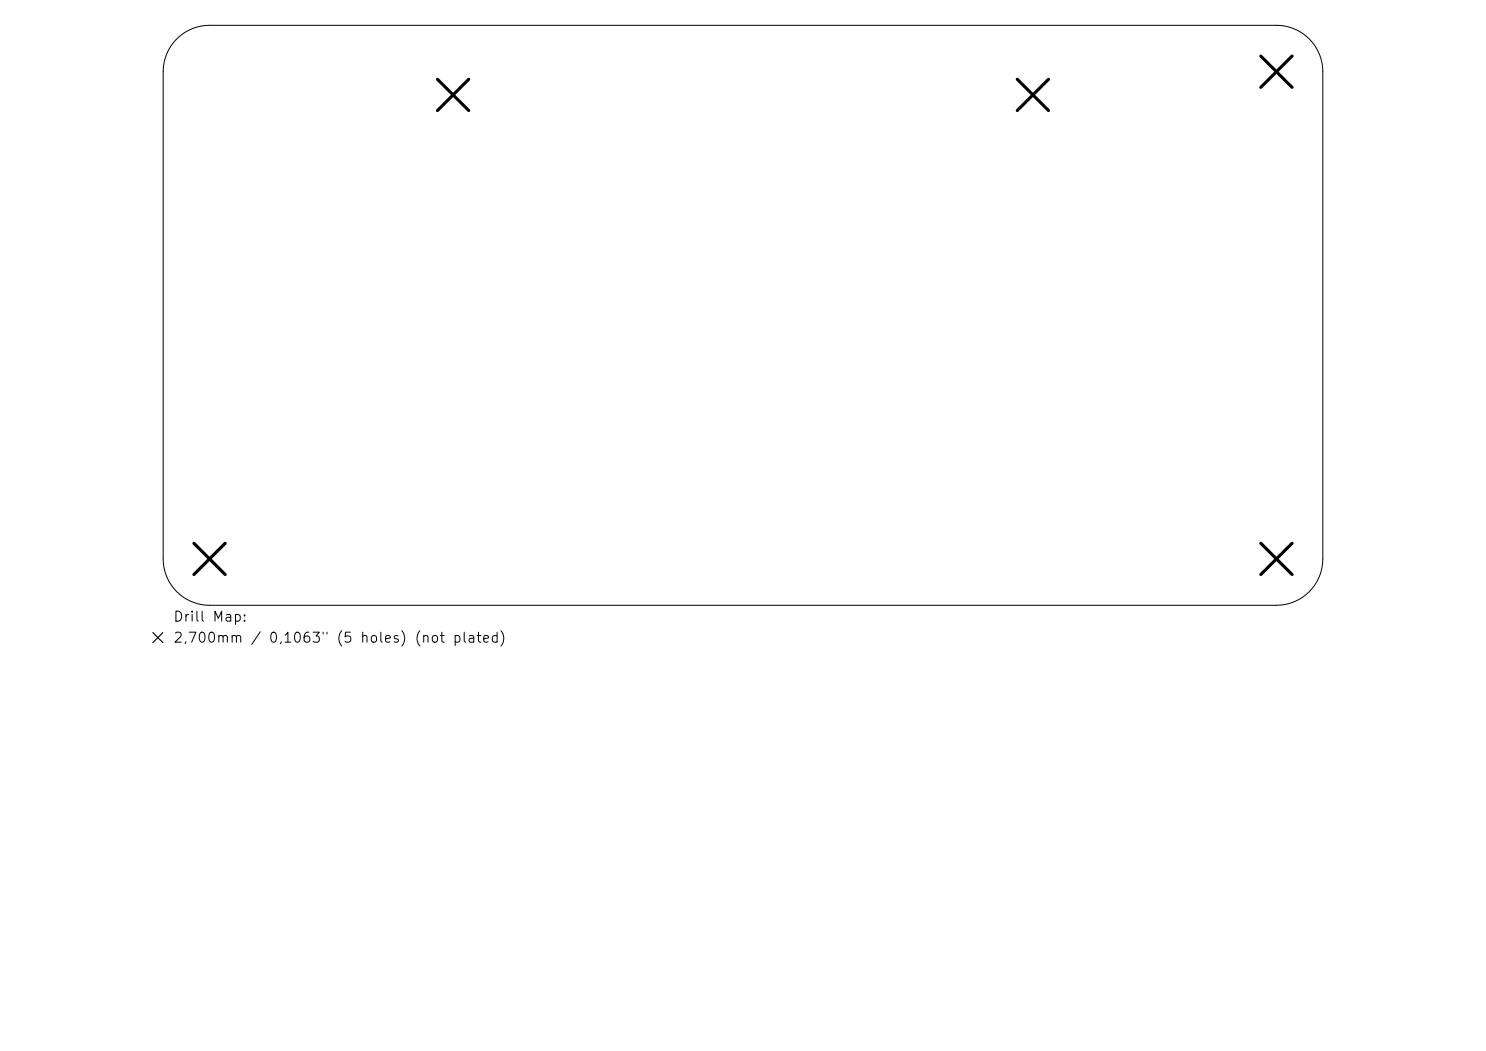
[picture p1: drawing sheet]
<svg xmlns="http://www.w3.org/2000/svg" width="297mm" height="210mm" viewBox="0 0 297 210" stroke-linecap="round" stroke-linejoin="round" font-family="sans-serif">
<defs><g id="words">
<g font-size="2">
<text x="34.5" y="124.7">Drill Map:</text>
<text x="34.5" y="128.9">2,700mm / 0,1063&quot; (5 holes) (not plated)</text>
</g>
</g></defs>
<path d="M35.3 7.8a9.3 9.3 0 0 1 6.6-2.7h213.2a9.3 9.3 0 0 1 9.3 9.2v97.4a9.3 9.3 0 0 1-9.3 9.2h-213.2a9.3 9.3 0 0 1-9.3-9.2v-97.4a9.3 9.3 0 0 1 2.7-6.5z" fill="none" stroke="#000" stroke-width=".2"/>
<path d="M87.4 15.8l6.3 6.3M93.7 15.8l-6.3 6.3M203.3 15.8l6.3 6.3M209.6 15.8l-6.3 6.3M252 11.2l6.2 6.3M258.2 11.2l-6.2 6.3M38.8 108.5l6.2 6.3M45 108.5l-6.2 6.3M252 108.5l6.2 6.3M258.2 108.5l-6.2 6.3" fill="none" stroke="#000" stroke-width=".63"/>
<path d="M30.6 126.4l2 2M32.6 126.4l-2 2" fill="none" stroke="#000" stroke-width=".23"/>
<use href="#words"/>
</svg>
